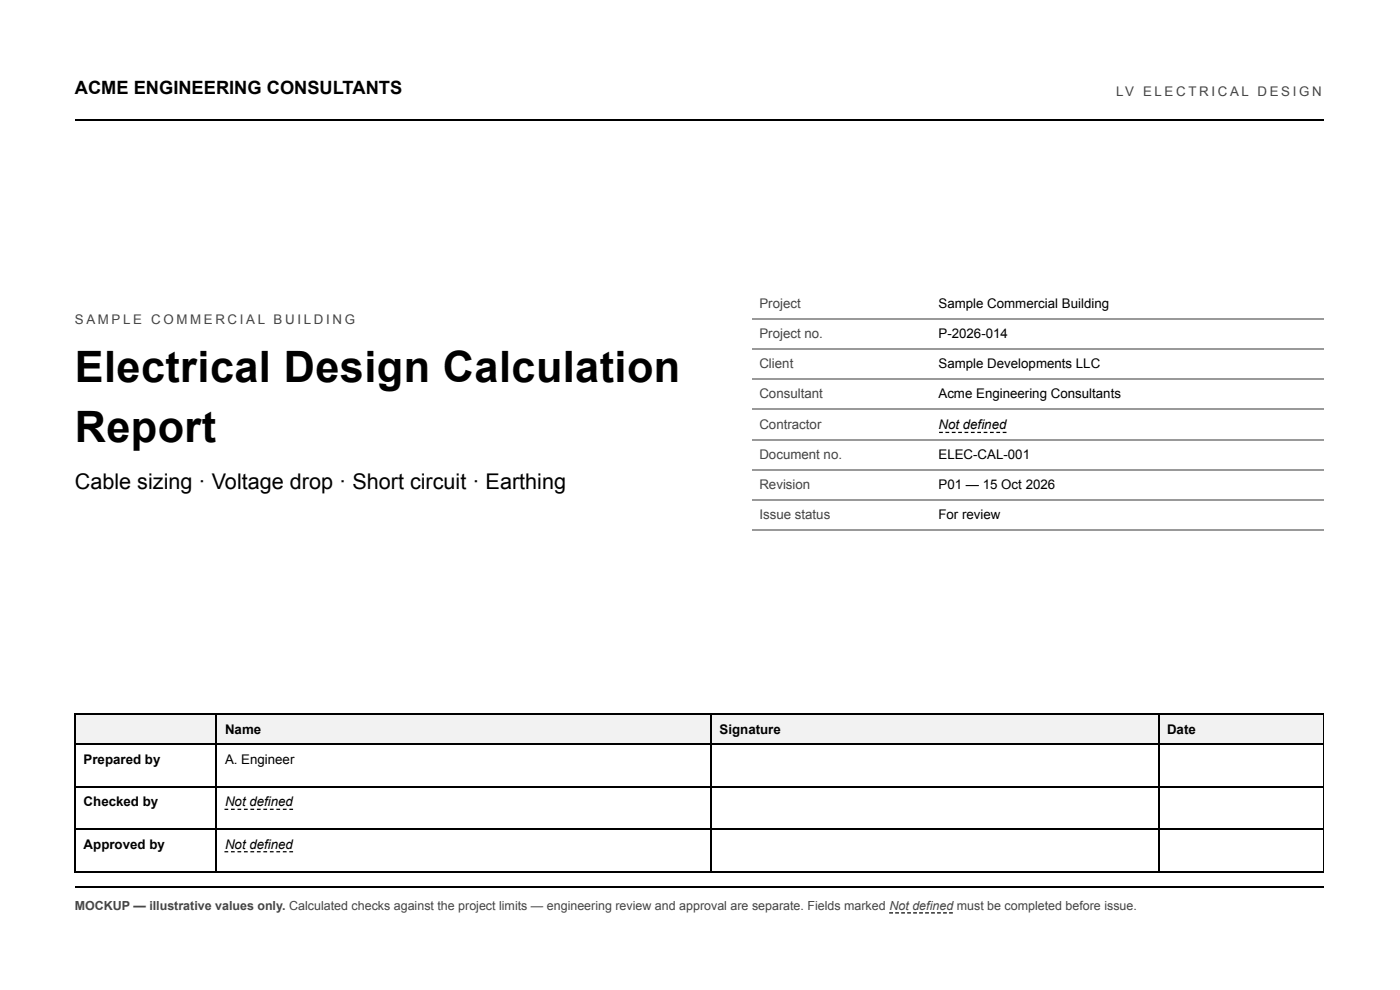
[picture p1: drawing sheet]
<svg xmlns="http://www.w3.org/2000/svg" width="297mm" height="210mm" viewBox="0 0 297 210" stroke-linecap="round" stroke-linejoin="round" font-family="sans-serif">
<defs><g id="words">
<g font-size="9.2">
<text x="15.9" y="81">Electrical Design Calculation</text>
<text x="15.9" y="93.7">Report</text>
</g>
<text font-size="4.6" x="15.9" y="103.7">Cable sizing · Voltage drop · Short circuit · Earthing</text>
<text font-size="3.9" x="15.9" y="19.8">ACME ENGINEERING CONSULTANTS</text>
<g font-size="2.8" fill="#444">
<text x="236.8" y="20.4">LV E L E C T R I C A L D E S I G N</text>
<text x="161.1" y="65.4">Project</text>
<text x="15.9" y="68.8">S A M P L E C O M M E R C I A L B U I L D I N G</text>
<text x="161.1" y="71.7">Project no.</text>
<text x="161.1" y="78.1">Client</text>
<text x="161.1" y="84.4">Consultant</text>
<text x="161.1" y="91">Contractor</text>
<text x="161.1" y="97.4">Document no.</text>
<text x="161.1" y="103.7">Revision</text>
<text x="161.1" y="110.1">Issue status</text>
</g>
<g font-size="2.8">
<text x="199.1" y="65.4">Sample Commercial Building</text>
<text x="199.1" y="71.7">P-2026-014</text>
<text x="199.1" y="78.1">Sample Developments LLC</text>
<text x="199.1" y="84.4">Acme Engineering Consultants</text>
<text x="199.1" y="91">Not defined</text>
<text x="199.1" y="97.4">ELEC-CAL-001</text>
<text x="199.1" y="103.7">P01 — 15 Oct 2026</text>
<text x="199.1" y="110.1">For review</text>
<text x="47.7" y="155.6">Name</text>
<text x="152.7" y="155.6">Signature</text>
<text x="247.6" y="155.6">Date</text>
<text x="17.7" y="161.9">Prepared by</text>
<text x="47.7" y="161.9">A. Engineer</text>
<text x="17.7" y="170.9">Checked by</text>
<text x="47.7" y="170.9">Not defined</text>
<text x="17.7" y="179.9">Approved by</text>
<text x="47.7" y="179.9">Not defined</text>
</g>
<text font-size="2.6" fill="#444" x="15.9" y="192.9">MOCKUP — illustrative values only. Calculated checks against the project limits — engineering review and approval are separate. Fields marked Not defined must be completed before issue.</text>
</g></defs>
<path d="M15.9 25.5h265" fill="none" stroke="#000" stroke-width=".26"/>
<path d="M159.5 67.6h121.4M159.5 74h121.4M159.5 80.3h121.4M159.5 86.7h121.4M159.5 93.3h121.4M159.5 99.6h121.4M159.5 106h121.4M159.5 112.3h121.4" fill="none" stroke="#999" stroke-width=".26"/>
<path d="M199.2 91.5h.8v.3h-.8zM200.6 91.5h.8v.3h-.8zM201.9 91.5h.8v.3h-.8zM203.3 91.5h.8v.3h-.8zM204.6 91.5h.8v.3h-.8zM206 91.5h.8v.3h-.8zM207.3 91.5h.8v.3h-.8zM208.7 91.5h.8v.3h-.8zM210 91.5h.8v.3h-.8zM211.4 91.5h.8v.3h-.8zM212.7 91.5h.8v.3h-.8z" fill="#000"/>
<g fill="#f2f2f2">
<path d="M16.1 151.3h29.9v6.4h-29.9z"/>
<path d="M46 151.3h104.8v6.4h-104.8z"/>
<path d="M150.8 151.3h95v6.4h-95z"/>
<path d="M245.8 151.3h35.1v6.4h-35.1z"/>
</g>
<path d="M15.9 151.5h265M15.9 157.8h265M16 151.3v33.6M45.9 151.3v33.6M150.9 151.3v33.6M245.9 151.3v33.6M15.9 166.8h265M15.9 175.8h265M15.9 184.8h265M15.9 188h265" fill="none" stroke="#000" stroke-width=".26"/>
<path d="M280.8 151.3v33.6" fill="none" stroke="#000" stroke-width=".21"/>
<g fill="#000">
<path d="M47.6 171.4h.8v.3h-.8zM49 171.4h.8v.3h-.8zM50.4 171.4h.8v.3h-.8zM51.8 171.4h.7v.3h-.7zM53.1 171.4h.8v.3h-.8zM54.5 171.4h.8v.3h-.8zM55.9 171.4h.8v.3h-.8zM57.3 171.4h.7v.3h-.7zM58.6 171.4h.8v.3h-.8zM60 171.4h.8v.3h-.8zM61.4 171.4h.8v.3h-.8z"/>
<path d="M47.6 180.4h.8v.3h-.8zM49 180.4h.8v.3h-.8zM50.4 180.4h.8v.3h-.8zM51.8 180.4h.7v.3h-.7zM53.1 180.4h.8v.3h-.8zM54.5 180.4h.8v.3h-.8zM55.9 180.4h.8v.3h-.8zM57.3 180.4h.7v.3h-.7zM58.6 180.4h.8v.3h-.8zM60 180.4h.8v.3h-.8zM61.4 180.4h.8v.3h-.8z"/>
<path d="M188.6 193.4h.8v.3h-.8zM189.9 193.4h.8v.3h-.8zM191.2 193.4h.8v.3h-.8zM192.5 193.4h.8v.3h-.8zM193.7 193.4h.8v.3h-.8zM195 193.4h.8v.3h-.8zM196.3 193.4h.8v.3h-.8zM197.5 193.4h.8v.3h-.8zM198.8 193.4h.8v.3h-.8zM200.1 193.4h.8v.3h-.8zM201.3 193.4h.8v.3h-.8z"/>
</g>
<use href="#words"/>
</svg>
